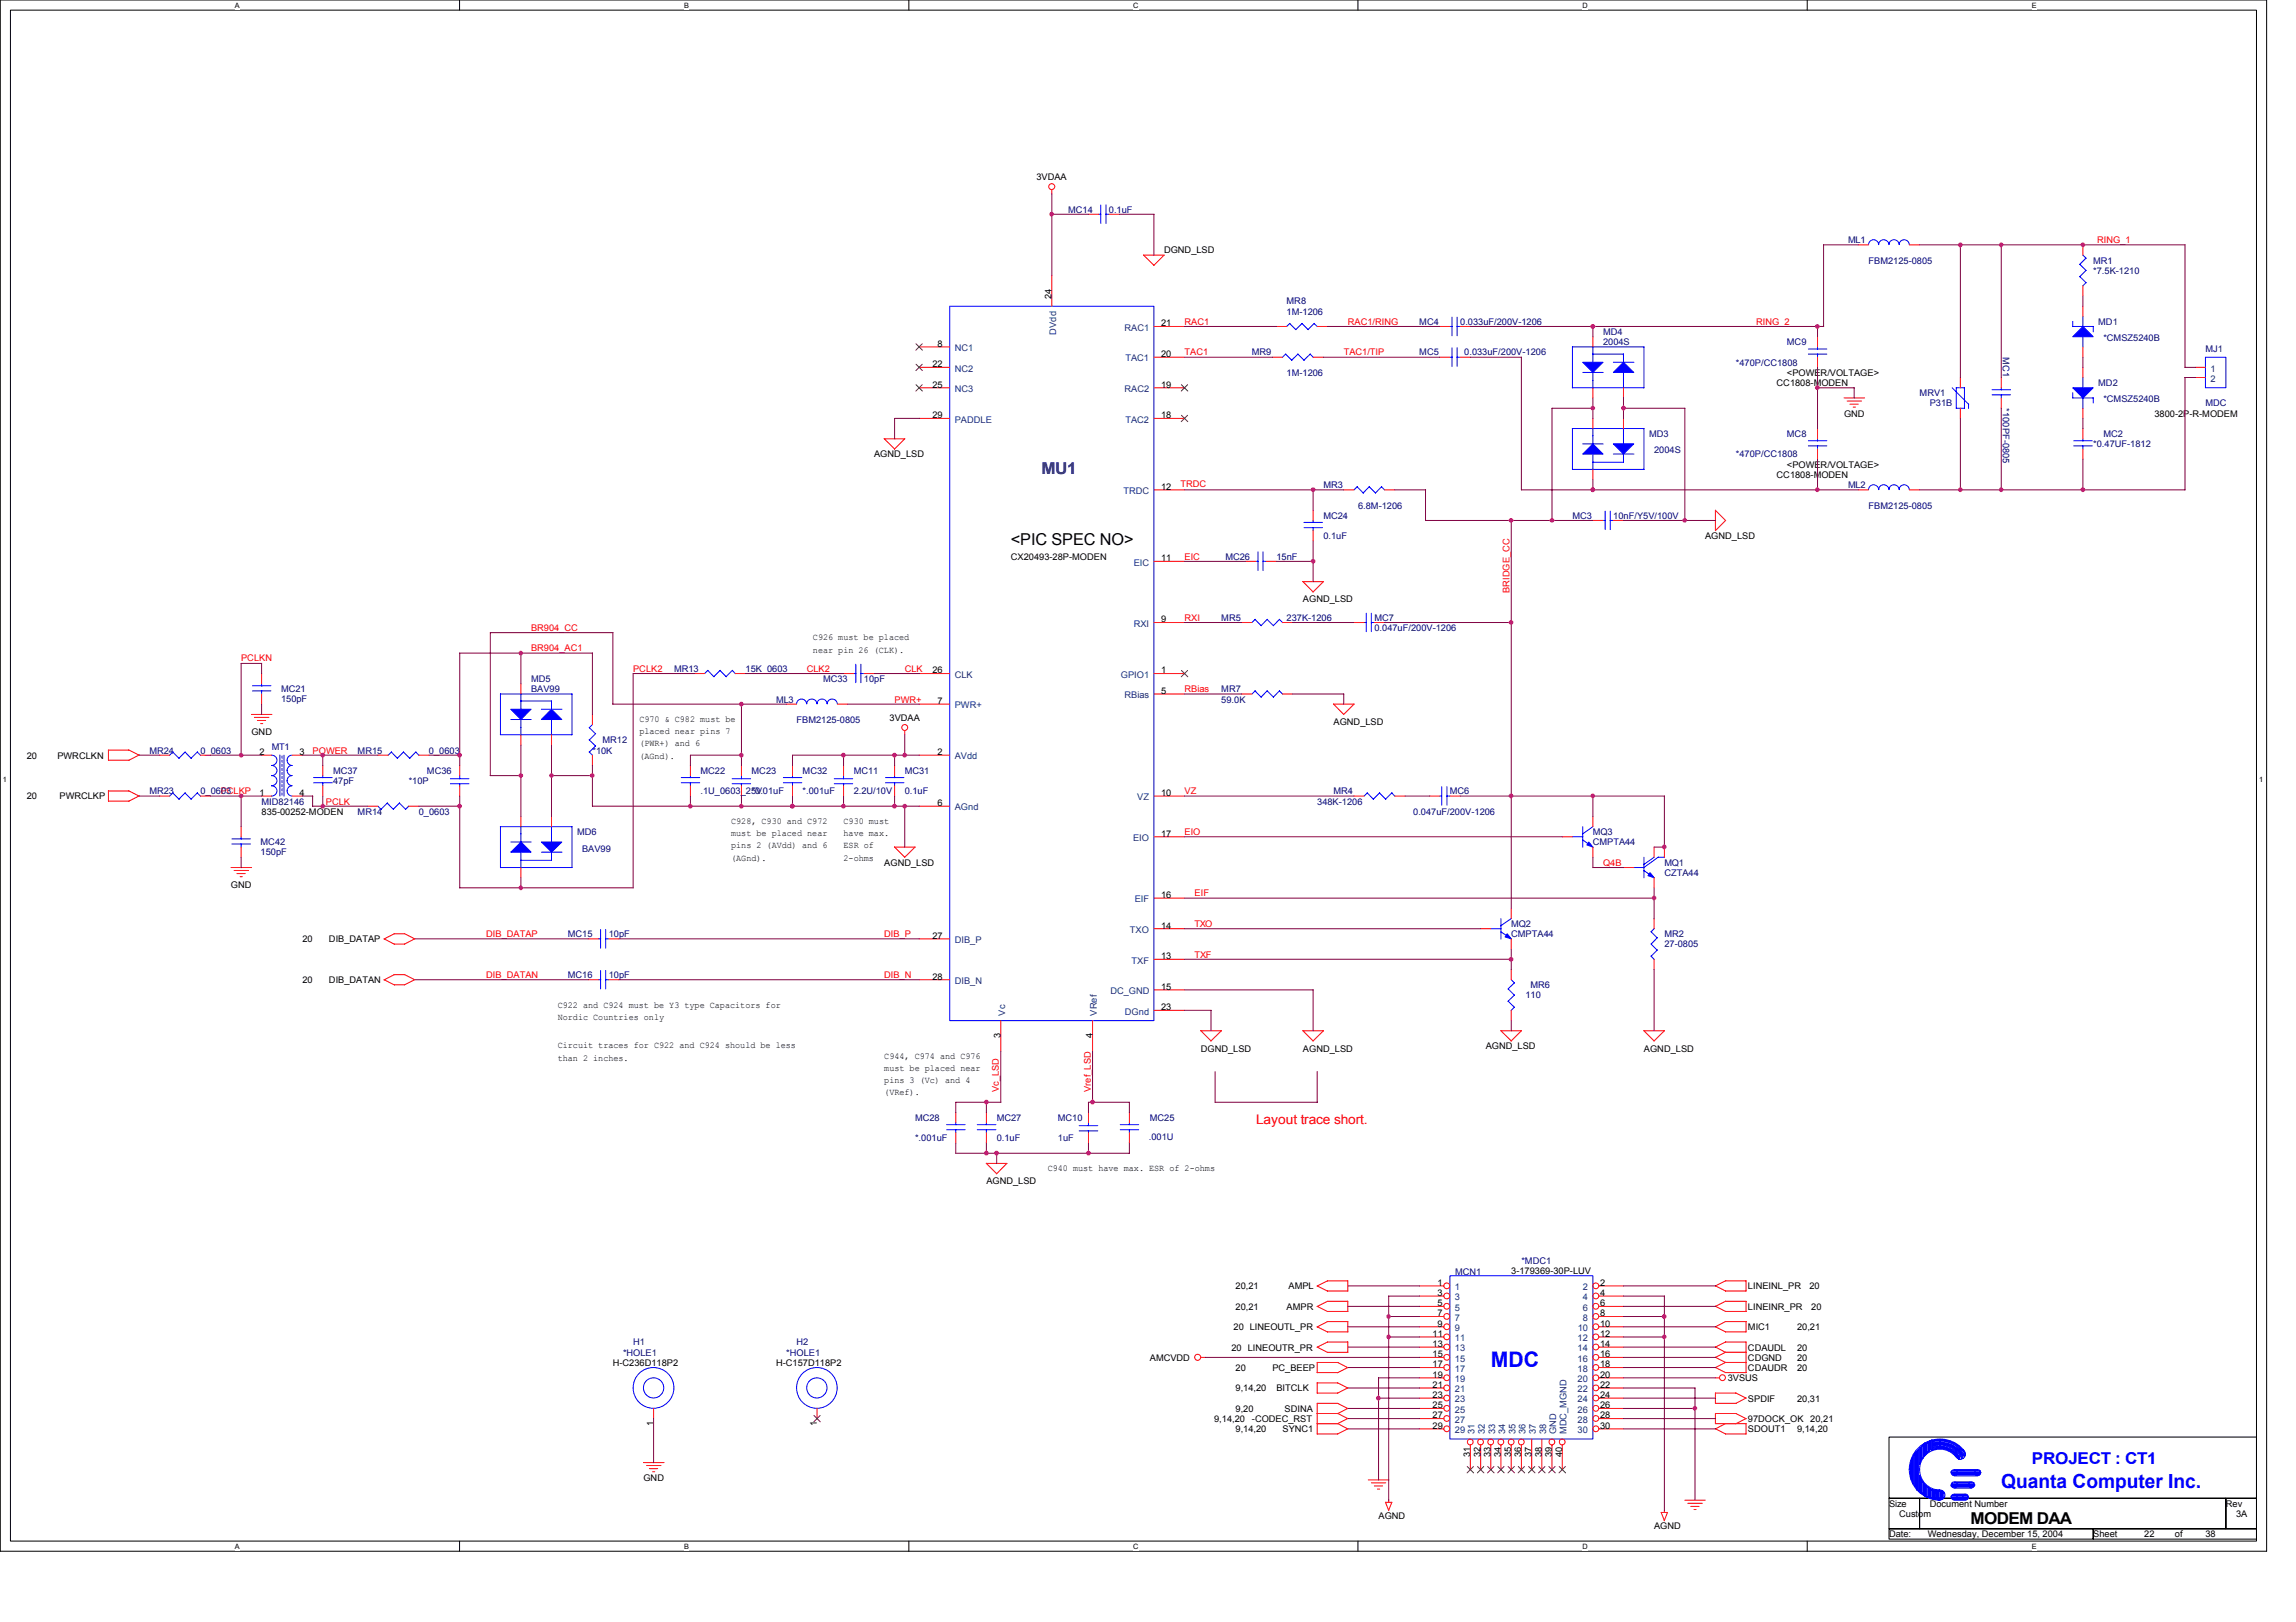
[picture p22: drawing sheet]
<svg xmlns="http://www.w3.org/2000/svg" width="297mm" height="210mm" viewBox="0 0 297 210" stroke-linecap="round" stroke-linejoin="round" font-family="sans-serif">
<defs><g id="words">
<text font-size="2.8" fill="#00f" x="192.9" y="176.9">MDC</text>
<text font-size="2.5" fill="#00f" x="258.9" y="192.5">Quanta Computer Inc.</text>
<text font-size="2.1" fill="#000080" x="134.7" y="61.4">MU1</text>
<g font-size="2.1">
<text x="130.8" y="70.6">&lt;PIC SPEC NO&gt;</text>
<text x="254.9" y="197.2">MODEM DAA</text>
</g>
<text font-size="2.1" fill="#00f" x="262.9" y="189.5">PROJECT : CT1</text>
<text font-size="1.7" fill="#f00" x="162.5" y="145.5">Layout trace short.</text>
<g font-size="1.2">
<text x="134.1" y="23.3">3VDAA</text>
<text x="150.6" y="32.8">DGND_LSD</text>
<text x="136.1" y="38.7" transform="rotate(-90 136.1 38.7)">24</text>
<text x="120.6" y="47.5">22</text>
<text x="121.3" y="44.9">8</text>
<text x="150.2" y="42.2">21</text>
<text x="150.2" y="46.2">20</text>
<text x="120.6" y="50.2">25</text>
<text x="150.2" y="50.2">19</text>
<text x="229.8" y="50">CC1808-MODEN</text>
<text x="231.2" y="48.6">&lt;POWER/VOLTAGE&gt;</text>
<text x="238.6" y="53.9">GND</text>
<text x="278.7" y="53.9">3800-2P-R-MODEM</text>
<text x="113.1" y="59.2">AGND_LSD</text>
<text x="120.6" y="54.1">29</text>
<text x="150.2" y="54.1">18</text>
<text x="150.2" y="63.4">12</text>
<text x="229.8" y="61.8">CC1808-MODEN</text>
<text x="231.2" y="60.5">&lt;POWER/VOLTAGE&gt;</text>
<text x="220.6" y="69.8">AGND_LSD</text>
<text x="130.8" y="72.4">CX20493-28P-MODEN</text>
<text x="150.2" y="72.6">11</text>
<text x="168.6" y="78">AGND_LSD</text>
<text x="105.2" y="82.8">C926 must be placed</text>
<text x="150.2" y="80.5">9</text>
<text x="105.2" y="84.5">near pin 26 (CLK).</text>
<text x="120.6" y="87.1">26</text>
<text x="150.2" y="89.8">5</text>
<text x="150.2" y="87.1">1</text>
<text x="32.5" y="95.1">GND</text>
<text x="82.7" y="93.4">C970 &amp; C982 must be</text>
<text x="82.7" y="95">placed near pins 7</text>
<text x="115.1" y="93.3">3VDAA</text>
<text x="121.3" y="91.1">7</text>
<text x="172.5" y="93.8">AGND_LSD</text>
<text x="3.5" y="98.2">20</text>
<text x="7.4" y="98.2">PWRCLKN</text>
<text x="33.6" y="97.7">2</text>
<text x="38.7" y="97.7">3</text>
<text x="82.7" y="96.6">(PWR+) and 6</text>
<text x="82.7" y="98.2">(AGnd).</text>
<text x="121.3" y="97.7">2</text>
<text x="3.5" y="103.5">20</text>
<text x="7.7" y="103.5">PWRCLKP</text>
<text x="33.6" y="103">1</text>
<text x="33.8" y="105.4">835-00252-MODEN</text>
<text x="38.7" y="103">4</text>
<text x="94.6" y="106.6">C928, C930 and C972</text>
<text x="109.1" y="106.6">C930 must</text>
<text x="121.3" y="104.3">6</text>
<text x="150.2" y="103">10</text>
<text x="94.6" y="108.2">must be placed near</text>
<text x="94.6" y="109.8">pins 2 (AVdd) and 6</text>
<text x="94.6" y="111.4">(AGnd).</text>
<text x="109.1" y="108.2">have max.</text>
<text x="109.1" y="109.8">ESR of</text>
<text x="109.1" y="111.4">2-ohms</text>
<text x="114.4" y="112">AGND_LSD</text>
<text x="150.2" y="108.3">17</text>
<text x="29.9" y="114.9">GND</text>
<text x="150.2" y="116.2">16</text>
<text x="39.1" y="121.9">20</text>
<text x="42.6" y="121.9">DIB_DATAP</text>
<text x="120.6" y="121.5">27</text>
<text x="150.2" y="124.1">13</text>
<text x="150.2" y="120.2">14</text>
<text x="39.1" y="127.2">20</text>
<text x="42.6" y="127.2">DIB_DATAN</text>
<text x="72.2" y="130.4">C922 and C924 must be Y3 type Capacitors for</text>
<text x="120.6" y="126.8">28</text>
<text x="150.2" y="130.7">23</text>
<text x="150.2" y="128.1">15</text>
<text x="72.2" y="135.7">Circuit traces for C922 and C924 should be less</text>
<text x="72.2" y="137.3">than 2 inches.</text>
<text x="72.2" y="132">Nordic Countries only</text>
<text x="114.4" y="137">C944, C974 and C976</text>
<text x="129.5" y="134.4" transform="rotate(-90 129.5 134.4)">3</text>
<text x="141.3" y="134.4" transform="rotate(-90 141.3 134.4)">4</text>
<text x="155.4" y="136.1">DGND_LSD</text>
<text x="168.6" y="136.1">AGND_LSD</text>
<text x="192.2" y="135.8">AGND_LSD</text>
<text x="212.7" y="136.1">AGND_LSD</text>
<text x="114.4" y="138.6">must be placed near</text>
<text x="114.4" y="140.2">pins 3 (Vc) and 4</text>
<text x="114.4" y="141.8">(VRef).</text>
<text x="127.6" y="153.2">AGND_LSD</text>
<text x="135.5" y="151.5">C940 must have max. ESR of 2-ohms</text>
<text x="159.8" y="166.9">20,21</text>
<text x="166.7" y="166.9">AMPL</text>
<text x="186" y="166.4">1</text>
<text x="186" y="167.7">3</text>
<text x="195.5" y="164.9">3-179369-30P-LUV</text>
<text x="207" y="166.4">2</text>
<text x="207" y="167.7">4</text>
<text x="226.1" y="166.9">LINEINL_PR</text>
<text x="234.1" y="166.9">20</text>
<text x="159.6" y="172.1">20 LINEOUTL_PR</text>
<text x="159.8" y="169.5">20,21</text>
<text x="166.5" y="169.5">AMPR</text>
<text x="185.3" y="173">11</text>
<text x="186" y="169">5</text>
<text x="186" y="170.3">7</text>
<text x="186" y="171.7">9</text>
<text x="207" y="169">6</text>
<text x="207" y="170.3">8</text>
<text x="207" y="171.7">10</text>
<text x="207" y="173">12</text>
<text x="226.1" y="172.1">MIC1</text>
<text x="226.1" y="169.5">LINEINR_PR</text>
<text x="232.5" y="172.1">20,21</text>
<text x="234.3" y="169.5">20</text>
<text x="79.3" y="176.8">H-C236D118P2</text>
<text x="100.4" y="176.8">H-C157D118P2</text>
<text x="148.8" y="176.1">AMCVDD</text>
<text x="159.3" y="174.8">20 LINEOUTR_PR</text>
<text x="159.8" y="177.4">20</text>
<text x="164.6" y="177.4">PC_BEEP</text>
<text x="185.3" y="174.3">13</text>
<text x="185.3" y="175.6">15</text>
<text x="185.3" y="177">17</text>
<text x="185.3" y="178.3">19</text>
<text x="185.3" y="179.6">21</text>
<text x="207" y="174.3">14</text>
<text x="207" y="175.6">16</text>
<text x="207" y="177">18</text>
<text x="207" y="178.3">20</text>
<text x="207" y="179.6">22</text>
<text x="223.5" y="178.7">3VSUS</text>
<text x="226.1" y="174.8">CDAUDL</text>
<text x="226.1" y="176.1">CDGND</text>
<text x="226.1" y="177.4">CDAUDR</text>
<text x="232.5" y="174.8">20</text>
<text x="232.5" y="177.4">20</text>
<text x="232.5" y="176.1">20</text>
<text x="84.5" y="184.6" transform="rotate(-90 84.5 184.6)">1</text>
<text x="105.7" y="184.6" transform="rotate(-90 105.7 184.6)">1</text>
<text x="157.1" y="184">9,14,20</text>
<text x="159.8" y="185.3">9,14,20</text>
<text x="159.8" y="180.1">9,14,20</text>
<text x="159.8" y="182.7">9,20</text>
<text x="162" y="184">-CODEC_RST</text>
<text x="165.1" y="180.1">BITCLK</text>
<text x="165.9" y="185.3">SYNC1</text>
<text x="166.2" y="182.7">SDINA</text>
<text x="185.3" y="180.9">23</text>
<text x="185.3" y="182.2">25</text>
<text x="185.3" y="183.6">27</text>
<text x="185.3" y="184.9">29</text>
<text x="207" y="180.9">24</text>
<text x="207" y="182.2">26</text>
<text x="207" y="183.6">28</text>
<text x="207" y="184.9">30</text>
<text x="226.1" y="185.3">SDOUT1</text>
<text x="226.1" y="181.4">SPDIF</text>
<text x="226.1" y="184">97DOCK_OK</text>
<text x="232.5" y="185.3">9,14,20</text>
<text x="232.5" y="181.4">20,31</text>
<text x="234.2" y="184">20,21</text>
<text x="83.2" y="191.7">GND</text>
<text x="190.2" y="188.5" transform="rotate(-90 190.2 188.5)">31</text>
<text x="191.5" y="188.5" transform="rotate(-90 191.5 188.5)">32</text>
<text x="192.8" y="188.5" transform="rotate(-90 192.8 188.5)">33</text>
<text x="194.2" y="188.5" transform="rotate(-90 194.2 188.5)">34</text>
<text x="195.5" y="188.5" transform="rotate(-90 195.5 188.5)">35</text>
<text x="196.8" y="188.5" transform="rotate(-90 196.8 188.5)">36</text>
<text x="198.1" y="188.5" transform="rotate(-90 198.1 188.5)">37</text>
<text x="199.5" y="188.5" transform="rotate(-90 199.5 188.5)">38</text>
<text x="200.8" y="188.5" transform="rotate(-90 200.8 188.5)">39</text>
<text x="202.1" y="188.5" transform="rotate(-90 202.1 188.5)">40</text>
<text x="178.3" y="196.6">AGND</text>
<text x="214" y="197.9">AGND</text>
<text x="244.4" y="195">Size</text>
<text x="245.7" y="196.3">Custom</text>
<text x="249.7" y="195">Document Number</text>
<text x="288" y="195">Rev</text>
<text x="289.3" y="196.3">3A</text>
<text x="244.4" y="198.9">Date:</text>
<text x="249.4" y="198.9">Wednesday, December 15, 2004</text>
<text x="270.8" y="198.9">Sheet</text>
<text x="277.4" y="198.9">22</text>
<text x="281.4" y="198.9">of</text>
<text x="285.3" y="198.9">38</text>
</g>
<g font-size="1.2" fill="#000080">
<text x="138.2" y="27.5">MC14</text>
<text x="143.5" y="27.5">0.1uF</text>
<text x="239.1" y="31.5">ML1</text>
<text x="241.7" y="34.1">FBM2125-0805</text>
<text x="270.8" y="34.1">MR1</text>
<text x="270.8" y="35.4">*7.5K-1210</text>
<text x="166.5" y="39.4">MR8</text>
<text x="166.5" y="40.7">1M-1206</text>
<text x="162" y="46">MR9</text>
<text x="183.6" y="42">MC4</text>
<text x="183.6" y="46">MC5</text>
<text x="188.9" y="42">0.033uF/200V-1206</text>
<text x="189.4" y="46">0.033uF/200V-1206</text>
<text x="207.4" y="43.3">MD4</text>
<text x="207.4" y="44.7">2004S</text>
<text x="224.6" y="47.3">*470P/CC1808</text>
<text x="231.2" y="44.7">MC9</text>
<text x="259.1" y="46.2" transform="rotate(90 259.1 46.2)">MC1</text>
<text x="271.5" y="42">MD1</text>
<text x="272.1" y="44.2">*CMSZ5240B</text>
<text x="285.3" y="45.6">MJ1</text>
<text x="166.5" y="48.6">1M-1206</text>
<text x="248.3" y="51.3">MRV1</text>
<text x="249.7" y="52.6">P31B</text>
<text x="259.1" y="52.8" transform="rotate(90 259.1 52.8)">*100PF-0805</text>
<text x="271.5" y="50">MD2</text>
<text x="272.1" y="52.1">*CMSZ5240B</text>
<text x="285.3" y="52.6">MDC</text>
<text x="213.3" y="56.6">MD3</text>
<text x="214" y="58.7">2004S</text>
<text x="224.6" y="59.2">*470P/CC1808</text>
<text x="231.2" y="56.6">MC8</text>
<text x="270.8" y="57.9">*0.47UF-1812</text>
<text x="272.1" y="56.6">MC2</text>
<text x="171.2" y="63.2">MR3</text>
<text x="175.7" y="65.8">6.8M-1206</text>
<text x="239.1" y="63.2">ML2</text>
<text x="241.7" y="65.8">FBM2125-0805</text>
<text x="171.2" y="67.1">MC24</text>
<text x="171.2" y="69.8">0.1uF</text>
<text x="203.4" y="67.1">MC3</text>
<text x="208.7" y="67.1">10nF/Y5V/100V</text>
<text x="158.5" y="72.4">MC26</text>
<text x="165.1" y="72.4">15nF</text>
<text x="158" y="80.3">MR5</text>
<text x="166.5" y="80.3">237K-1206</text>
<text x="177.8" y="80.3">MC7</text>
<text x="177.8" y="81.7">0.047uF/200V-1206</text>
<text x="36.4" y="89.6">MC21</text>
<text x="68.7" y="88.3">MD5</text>
<text x="68.7" y="89.6">BAV99</text>
<text x="87.2" y="87">MR13</text>
<text x="96.5" y="87">15K_0603</text>
<text x="106.5" y="88.3">MC33</text>
<text x="111.8" y="88.3">10pF</text>
<text x="158" y="89.6">MR7</text>
<text x="36.4" y="90.8">150pF</text>
<text x="100.4" y="90.9">ML3</text>
<text x="103.1" y="93.6">FBM2125-0805</text>
<text x="158" y="90.9">59.0K</text>
<text x="19.3" y="97.5">MR24</text>
<text x="25.9" y="97.5">0_0603</text>
<text x="35.2" y="97.1">MT1</text>
<text x="43.1" y="100.2">MC37</text>
<text x="43.1" y="101.5">47pF</text>
<text x="46.3" y="97.5">MR15</text>
<text x="52.9" y="101.5">*10P</text>
<text x="55.2" y="100.2">MC36</text>
<text x="55.5" y="97.5">0_0603</text>
<text x="76.6" y="97.5">*10K</text>
<text x="78" y="96.2">MR12</text>
<text x="90.6" y="100.2">MC22</text>
<text x="97.2" y="100.2">MC23</text>
<text x="103.8" y="100.2">MC32</text>
<text x="110.4" y="100.2">MC11</text>
<text x="117" y="100.2">MC31</text>
<text x="19.3" y="102.8">MR23</text>
<text x="25.9" y="102.8">0_0603</text>
<text x="33.8" y="104.1">MID82146</text>
<text x="46.3" y="105.4">MR14</text>
<text x="54.2" y="105.4">0_0603</text>
<text x="90.6" y="102.8">.1U_0603_25V</text>
<text x="97.2" y="102.8">*0.01uF</text>
<text x="103.8" y="102.8">*.001uF</text>
<text x="110.4" y="102.8">2.2U/10V</text>
<text x="117" y="102.8">0.1uF</text>
<text x="170.4" y="104.1">348K-1206</text>
<text x="172.5" y="102.8">MR4</text>
<text x="182.8" y="105.4">0.047uF/200V-1206</text>
<text x="187.6" y="102.8">MC6</text>
<text x="33.7" y="109.4">MC42</text>
<text x="33.7" y="110.6">150pF</text>
<text x="74.7" y="108.1">MD6</text>
<text x="75.3" y="110.2">BAV99</text>
<text x="206.1" y="108.1">MQ3</text>
<text x="206.1" y="109.4">CMPTA44</text>
<text x="215.3" y="112">MQ1</text>
<text x="215.3" y="113.4">CZTA44</text>
<text x="195.5" y="120">MQ2</text>
<text x="73.5" y="121.3">MC15</text>
<text x="78.8" y="121.3">10pF</text>
<text x="195.5" y="121.3">CMPTA44</text>
<text x="215.3" y="121.3">MR2</text>
<text x="215.3" y="122.6">27-0805</text>
<text x="73.5" y="126.6">MC16</text>
<text x="78.8" y="126.6">10pF</text>
<text x="197.4" y="129.2">110</text>
<text x="198" y="127.9">MR6</text>
<text x="118.4" y="145.1">MC28</text>
<text x="118.4" y="147.7">*.001uF</text>
<text x="128.9" y="145.1">MC27</text>
<text x="128.9" y="147.7">0.1uF</text>
<text x="136.9" y="145.1">MC10</text>
<text x="136.9" y="147.7">1uF</text>
<text x="148.6" y="147.6">.001U</text>
<text x="148.8" y="145.1">MC25</text>
<text x="188.3" y="165">MCN1</text>
<text x="196.8" y="163.6">*MDC1</text>
<text x="80.6" y="175.4">*HOLE1</text>
<text x="81.9" y="174.1">H1</text>
<text x="101.7" y="175.4">*HOLE1</text>
<text x="103.1" y="174.1">H2</text>
</g>
<g font-size="1.2" fill="#f00">
<text x="271.3" y="31.5">RING_1</text>
<text x="153.2" y="42">RAC1</text>
<text x="153.2" y="46">TAC1</text>
<text x="173.8" y="46">TAC1/TIP</text>
<text x="174.4" y="42">RAC1/RING</text>
<text x="227.2" y="42">RING_2</text>
<text x="152.7" y="63">TRDC</text>
<text x="153.2" y="72.4">EIC</text>
<text x="195.3" y="76.7" transform="rotate(-90 195.3 76.7)">BRIDGE_CC</text>
<text x="68.7" y="81.7">BR904_CC</text>
<text x="153.2" y="80.3">RXI</text>
<text x="31.2" y="85.5">PCLKN</text>
<text x="68.7" y="84.3">BR904_AC1</text>
<text x="81.9" y="87">PCLK2</text>
<text x="104.4" y="87">CLK2</text>
<text x="117" y="87">CLK</text>
<text x="153.2" y="89.6">RBias</text>
<text x="115.7" y="90.9">PWR+</text>
<text x="40.4" y="97.5">POWER</text>
<text x="28.6" y="102.8">PCLKP</text>
<text x="42.2" y="104.1">PCLK</text>
<text x="153.2" y="102.8">VZ</text>
<text x="153.2" y="108.1">EIO</text>
<text x="207.4" y="112">Q4B</text>
<text x="154.6" y="116">EIF</text>
<text x="154.6" y="120">TXO</text>
<text x="62.9" y="121.3">DIB_DATAP</text>
<text x="114.4" y="121.3">DIB_P</text>
<text x="154.6" y="123.9">TXF</text>
<text x="62.9" y="126.6">DIB_DATAN</text>
<text x="114.4" y="126.6">DIB_N</text>
<text x="129.2" y="141.3" transform="rotate(-90 129.2 141.3)">Vc_LSD</text>
<text x="141.1" y="141.3" transform="rotate(-90 141.1 141.3)">Vref_LSD</text>
</g>
<g font-size="1.2" fill="#004080">
<text x="123.5" y="45.4">NC1</text>
<text x="136.6" y="43.3" transform="rotate(-90 136.6 43.3)">DVdd</text>
<text x="145.5" y="42.8">RAC1</text>
<text x="145.6" y="46.8">TAC1</text>
<text x="123.5" y="50.7">NC3</text>
<text x="123.5" y="48.1">NC2</text>
<text x="145.5" y="50.7">RAC2</text>
<text x="286" y="48.1">1</text>
<text x="286" y="49.4">2</text>
<text x="123.5" y="54.7">PADDLE</text>
<text x="145.6" y="54.7">TAC2</text>
<text x="145.3" y="63.9">TRDC</text>
<text x="146.7" y="73.2">EIC</text>
<text x="146.7" y="81.1">RXI</text>
<text x="123.5" y="87.7">CLK</text>
<text x="145" y="87.7">GPIO1</text>
<text x="123.5" y="91.7">PWR+</text>
<text x="145.5" y="90.4">RBias</text>
<text x="123.5" y="98.3">AVdd</text>
<text x="123.5" y="104.9">AGnd</text>
<text x="147.1" y="103.6">VZ</text>
<text x="146.6" y="108.8">EIO</text>
<text x="146.8" y="116.8">EIF</text>
<text x="123.5" y="122">DIB_P</text>
<text x="146.2" y="120.7">TXO</text>
<text x="146.4" y="124.7">TXF</text>
<text x="123.5" y="127.3">DIB_N</text>
<text x="130" y="131.4" transform="rotate(-90 130 131.4)">Vc</text>
<text x="141.9" y="131.4" transform="rotate(-90 141.9 131.4)">VRef</text>
<text x="143.7" y="128.7">DC_GND</text>
<text x="145.5" y="131.3">DGnd</text>
<text x="188.2" y="167">1</text>
<text x="204.8" y="167">2</text>
<text x="188.2" y="168.3">3</text>
<text x="188.2" y="169.6">5</text>
<text x="188.2" y="170.9">7</text>
<text x="188.2" y="172.3">9</text>
<text x="188.2" y="173.6">11</text>
<text x="204.1" y="173.6">12</text>
<text x="204.1" y="172.3">10</text>
<text x="204.8" y="168.3">4</text>
<text x="204.8" y="169.6">6</text>
<text x="204.8" y="170.9">8</text>
<text x="188.2" y="174.9">13</text>
<text x="188.2" y="176.2">15</text>
<text x="188.2" y="177.5">17</text>
<text x="188.2" y="178.9">19</text>
<text x="204.1" y="174.9">14</text>
<text x="204.1" y="176.2">16</text>
<text x="204.1" y="177.5">18</text>
<text x="204.1" y="178.9">20</text>
<text x="188.2" y="180.2">21</text>
<text x="188.2" y="181.5">23</text>
<text x="188.2" y="182.8">25</text>
<text x="188.2" y="184.1">27</text>
<text x="188.2" y="185.5">29</text>
<text x="190.8" y="185.6" transform="rotate(-90 190.8 185.6)">31</text>
<text x="192.1" y="185.6" transform="rotate(-90 192.1 185.6)">32</text>
<text x="193.4" y="185.6" transform="rotate(-90 193.4 185.6)">33</text>
<text x="194.7" y="185.6" transform="rotate(-90 194.7 185.6)">34</text>
<text x="196.1" y="185.6" transform="rotate(-90 196.1 185.6)">35</text>
<text x="197.4" y="185.6" transform="rotate(-90 197.4 185.6)">36</text>
<text x="198.7" y="185.6" transform="rotate(-90 198.7 185.6)">37</text>
<text x="200" y="185.6" transform="rotate(-90 200 185.6)">38</text>
<text x="201.3" y="185.6" transform="rotate(-90 201.3 185.6)">GND</text>
<text x="202.7" y="185.6" transform="rotate(-90 202.7 185.6)">MDC_MGND</text>
<text x="204.1" y="180.2">22</text>
<text x="204.1" y="181.5">24</text>
<text x="204.1" y="182.8">26</text>
<text x="204.1" y="184.1">28</text>
<text x="204.1" y="185.5">30</text>
</g>
<g font-size=".9">
<text x="30.4" y="1">A</text>
<text x="88.5" y="1">B</text>
<text x="146.6" y="1">C</text>
<text x="204.7" y="1">D</text>
<text x="262.8" y="1">E</text>
<text x=".4" y="101.2">1</text>
<text x="292.3" y="101.2">1</text>
<text x="30.4" y="200.4">A</text>
<text x="88.5" y="200.4">B</text>
<text x="146.6" y="200.4">C</text>
<text x="204.7" y="200.4">D</text>
<text x="262.8" y="200.4">E</text>
</g>
</g></defs>
<path d="M0 0h293.2v200.7h-293.2zM1.4 1.3h290.5v198.1h-290.5z" fill="none" stroke="#000" stroke-width=".13"/>
<g fill="#fff">
<path d="M30.4 .1h.6v1.1h-.6z"/>
<path d="M30.4 199.6h.6v1h-.6z"/>
</g>
<path d="M59.5 0v1.3M59.5 199.4v1.3" fill="none" stroke="#000" stroke-width=".13"/>
<g fill="#fff">
<path d="M88.5 .1h.6v1.1h-.6z"/>
<path d="M88.5 199.6h.6v1h-.6z"/>
</g>
<path d="M117.6 0v1.3M117.6 199.4v1.3" fill="none" stroke="#000" stroke-width=".13"/>
<g fill="#fff">
<path d="M146.6 .1h.7v1.1h-.7z"/>
<path d="M146.6 199.6h.7v1h-.7z"/>
</g>
<path d="M175.7 0v1.3M175.7 199.4v1.3" fill="none" stroke="#000" stroke-width=".13"/>
<g fill="#fff">
<path d="M204.7 .1h.7v1.1h-.7z"/>
<path d="M204.7 199.6h.7v1h-.7z"/>
</g>
<path d="M233.8 0v1.3M233.8 199.4v1.3" fill="none" stroke="#000" stroke-width=".13"/>
<g fill="#fff">
<path d="M262.8 .1h.7v1.1h-.7z"/>
<path d="M262.8 199.6h.7v1h-.7z"/>
<path d="M.4 100.4h.5v1h-.5z"/>
<path d="M292.3 100.4h.5v1h-.5z"/>
</g>
<path d="M244.4 186h47.5v7.9h-47.5zM244.4 197.8h26.4v1.4h-26.4zM244.4 193.9h3.9v3.9h-3.9zM248.3 193.9h39.7v3.9h-39.7zM270.8 197.8h21.1v1.4h-21.1zM288 193.9h3.9v3.9h-3.9z" fill="none" stroke="#000" stroke-width=".13"/>
<g fill="none" stroke="#f00" stroke-width=".13">
<path d="M136.1 24.6v.5M136.1 35.6v4M140.8 27.7h1.4M143.5 27.7h1.3M147.9 33l1.4 1.3M148 33h2.6M150.6 33l-1.3 1.4M240.4 31.7h1.3M247 31.7h1.3M269.5 31.7v1.3M269.5 37v1.3M269.5 39.6v1.3"/>
<path d="M114.4 56.8l1.3 1.3M114.4 56.8h2.7M117 56.8l-1.3 1.3M118.9 50.2h4M118.9 54.1h4M118.9 47.5h4M118.9 44.9h4M149.3 42.2h3.9M149.3 46.2h3.9M149.3 50.2h3.9M149.3 54.1h3.9M164.6 46.2h1.3"/>
<path d="M165.1 42.2h1.4M169.9 46.2h1.3M170.4 42.2h1.3M186.3 42.2h1.3M186.3 46.2h1.3M188.9 42.2h1.3M188.9 46.2h1.3M206.1 43.6v1.3M206.1 50.2v1.3M206.1 54.1v1.4M210 50.2v1.3M210 54.1v1.4"/>
<path d="M235.1 43.6v1.3M235.1 46.2v1.3M235.1 55.5v1.3M235.1 58.1v1.3M238.6 51.5h2.6M239 51.9h1.8M239.3 52.3h1.1M239.8 52.7h.2M253.6 48.9v1.3M253.6 52.8v1.3M258.9 48.9v1.3M258.9 51.5v1.3"/>
<path d="M269.5 44.9v1.3M269.5 47.5v1.4M269.5 52.8v1.3M269.5 55.5v1.3M269.5 58.1v1.3M284 47.5h1.3M284 48.9h1.3M149.3 72.6h3.9M149.3 63.4h3.9M161.2 72.6h1.3M163.8 72.6h1.3M168.5 75.2l1.4 1.4"/>
<path d="M168.6 75.3h2.6l-1.3 1.3M169.9 66v1.4M169.9 68.7v1.3M173.8 63.4h1.4M179.1 63.4h1.3M206.1 60.7v1.4M206.1 67.4h1.3M208.7 67.4h1.3M221.9 66v2.7M221.9 66l1.4 1.4M223.2 67.4l-1.3 1.3M240.4 63.4h1.3"/>
<path d="M247 63.4h1.3M14 97.1h2.7M14 97.1v1.3h2.7l1.3-.7M16.7 97l1.3 .7M20.6 97.7h1.3M25.9 97.7h1.3M32.5 92.5h2.7M32.9 92.8h1.9M33.3 93.2h1.1M33.7 93.6h.3M33.8 97.7h1.4M33.8 87.2v1.3"/>
<path d="M33.8 89.8v1.3M37.8 97.7h1.3M41.8 99.1v1.3M48.9 97.7h1.3M54.2 97.7h1.3M59.5 99.1v1.3M67.4 88.5v1.3M67.4 95.1v1.3M71.3 95.1v1.3M76.6 92.5v1.3M76.6 97.7v1.4M89.3 99.1v1.3"/>
<path d="M89.8 87.2h1.4M95.1 87.2h1.4M95.9 99.1v1.3M101.7 91.1h1.4M102.5 99.1v1.3M108.3 91.1h1.4M109.1 87.2h1.3M109.1 99.1v1.3M111.8 87.2h1.3M115.7 99.1v1.3M117 94.6v.5M118.9 91.1h4"/>
<path d="M118.9 97.7h4M118.9 87.2h4M149.3 87.2h3.9M149.3 89.8h3.9M149.3 80.6h3.9M160.6 89.8h1.4M160.6 80.6h1.4M165.9 89.8h1.3M165.9 80.6h1.3M175.2 91.1l-1.4 1.4M175.2 80.6h1.3M175.2 91.1h-2.7l1.3 1.4"/>
<path d="M177.8 80.6h1.3M14 102.4h2.7M14 102.4v1.3M16.7 102.3l1.3 .7M18 103l-1.3 .7h-2.7M20.6 103h1.3M25.9 103h1.3M29.9 112.3h2.7M30.3 112.6h1.8M30.6 113.1h1.1M31.1 113.5h.2M31.2 107v1.3"/>
<path d="M31.2 109.6v1.3M33.8 103h1.4M37.8 103h1.3M41.8 101.7v1.3M47.6 104.3h1.3M52.9 104.3h1.3M59.5 101.7v1.3M67.4 105.7v1.3M67.4 112.3v1.3M71.3 105.7v1.3M89.3 101.7v1.3M95.9 101.7v1.3"/>
<path d="M102.5 101.7v1.3M109.1 101.7v1.3M115.7 101.7v1.3M118.4 109.6l-1.4 1.4M118.4 109.6h-2.7l1.3 1.3M118.9 104.3h4M149.3 103h3.9M149.3 108.3h3.9M149.3 116.2h3.9M175.2 103h1.3M180.4 103h1.4M185 103h1.3"/>
<path d="M187.6 103h1.3M195.5 117.5v1.4M202.1 108.3h1.3M206.1 105.7v1.3M206.1 109.6v1.3M210 112.3h1.4M214 109.6v1.3M214 113.6v1.3M214 118.9v1.3M215.3 109.6v1.3M49.7 121.5l1.3 .7M49.7 126.8l1.3 .7"/>
<path d="M51 120.8h1.3l1.4 .7M51 126.1h1.3M51 122.2h1.4M51 120.8l-1.3 .7M51 127.4h1.4M51 126.1l-1.3 .7M52.3 126.1l1.4 .7M53.7 121.5l-1.4 .7M53.7 126.8l-1.4 .6M76.1 126.8h1.3M76.1 121.5h1.3M78.8 126.8h1.3"/>
<path d="M78.8 121.5h1.3M118.9 126.8h4M118.9 121.5h4M129.5 132.1v3.9M141.3 132.1v3.9M149.3 120.2h3.9M149.3 124.1h3.9M149.3 130.7h3.9M149.3 128.1h3.9M155.3 133.4l1.4 1.3M155.4 133.4h2.6M158 133.4l-1.3 1.3"/>
<path d="M168.5 133.4l1.4 1.3M168.6 133.4h2.6l-1.3 1.3M191.6 120.2h1.3M194.2 133.4l1.3 1.3M194.2 133.4h2.6l-1.3 1.3M195.5 121.5v1.3M195.5 125.5v1.3M195.5 130.7v1.4M212.7 133.4l1.3 1.3M212.7 133.4h2.6l-1.3 1.3M214 124.1v1.4M123.7 144v1.3"/>
<path d="M123.7 146.6v1.3M127.6 150.5l1.3 1.4M127.6 150.6h2.7M127.6 144v1.3M127.6 146.6v1.3M130.3 150.6l-1.4 1.3M140.8 144v1.3M140.8 146.6v1.3M146.1 144v1.3M146.1 146.6v1.3M155.4 175.7h.5M170.4 179h2.7"/>
<path d="M170.4 177.6h2.7M170.4 176.3v1.3M170.4 179v1.3M170.4 176.3h2.7l1.3 .7M170.4 166.4l1.4 .7M170.4 169.1l1.4 .6M170.4 171.7l1.4 .7M170.4 174.3l1.4 .7M171.7 173.7h2.7M171.7 165.8h2.7M171.7 168.4h2.7M171.7 171h2.7"/>
<path d="M171.7 175h2.7M171.7 165.8l-1.3 .6M171.7 167.1h2.7M171.7 168.4l-1.3 .7M171.7 169.7h2.7M171.7 172.4h2.7M171.7 171l-1.3 .7M171.7 173.7l-1.3 .6M173 178.9l1.4 .7M174.4 177l-1.4 .7M174.4 165.7v1.4M174.4 168.4v1.3"/>
<path d="M174.4 171v1.4M174.4 173.7v1.3M174.4 179.6l-1.3 .7h-2.7M183.6 175.7h3.2M183.6 178.3h3.2M183.6 166.4h3.2M183.6 167.7h3.2M183.6 169.1h3.2M183.6 170.4h3.2M183.6 171.7h3.2M183.6 173h3.2M183.6 174.3h3.2"/>
<path d="M183.6 177h3.2M183.6 179.6h3.2M206.9 175.7h3.1M206.9 178.3h3.1M206.9 166.4h3.1M206.9 167.7h3.1M206.9 169.1h3.1M206.9 170.4h3.1M206.9 171.7h3.1M206.9 173h3.1M206.9 174.3h3.1M206.9 177h3.1"/>
<path d="M206.9 179.6h3.1M221.9 178.3h.6M221.9 174.3l1.3 .7h2.7M221.9 175.6l1.3 .7h2.7M221.9 177l1.3 .6h2.7M221.9 169l1.3 .7h2.7M221.9 171.7l1.3 .7h2.7M223.2 173.7h2.7M223.2 165.8h2.7M223.2 168.4h2.7M223.2 171h2.7M223.3 173.7l-1.4 .6"/>
<path d="M223.3 175l-1.4 .7M223.3 176.3l-1.4 .7M223.3 171l-1.4 .7M223.3 165.7l-1.4 .7M223.3 168.4l-1.4 .7M225.9 165.8v1.3h-2.7l-1.3-.7M225.9 168.4v1.3M225.9 171v1.4M225.9 173.7v4M83.2 189.3h2.7M83.6 189.7h1.9M84 190.1h1.1"/>
<path d="M84.4 190.5h.3M84.6 182.3v1.3M105.7 182.3v1.3M170.4 182.9h2.7M170.4 181.6v4M170.4 181.6h2.7l1.3 .7M173 184.2l1.4 .7M173 182.9l1.4 .7M174.4 182.3l-1.4 .6M174.4 184.9l-1.3 .7h-2.7M174.4 183.6l-1.3 .6h-2.7M177 191.5h2.7"/>
<path d="M177.4 191.9h1.9M177.8 192.3h1.1M178.2 192.7h.3M179.2 194.4l.5 1.1M179.3 194.4h.8M179.7 194.1v.3M180.1 194.4l-.5 1.1M183.6 180.9h3.2M183.6 182.3h3.2M183.6 183.6h3.2M183.6 184.9h3.2M190.2 187v3.2"/>
<path d="M191.6 187v3.2M192.9 187v3.2M194.2 187v3.2M195.5 187v3.2M196.8 187v3.2M198.2 186.2v4M199.5 186.2v4M200.8 187v3.2M202.1 187v3.2M206.9 180.9h3.1M206.9 182.3h3.1M206.9 183.6h3.1"/>
<path d="M206.9 184.9h3.1M214.9 195.7l.4 1.1M214.9 195.7h.8M215.3 195.5v.2M215.7 195.7l-.4 1.1M218 194.1h2.6M218.4 194.5h1.8M218.7 194.9h1.1M219.2 195.3h.2M221.9 184.9l1.3 .7h2.7M221.9 184.2h4M221.9 180.3h2.7"/>
<path d="M221.9 180.3v1.3M221.9 182.9v1.3M221.9 182.9h2.7l1.3 .7M223.3 184.2l-1.4 .7M224.6 180.3l1.3 .6M225.9 184.2v1.4M225.9 183.6l-1.3 .7M225.9 180.9l-1.3 .7h-2.7"/>
<circle cx="136.1" cy="24.1" r=".39"/>
<circle cx="117" cy="94.1" r=".38"/>
<circle cx="154.9" cy="175.6" r=".39"/>
<circle cx="187.2" cy="174.3" r=".38"/>
<circle cx="187.2" cy="173" r=".38"/>
<circle cx="187.2" cy="167.7" r=".38"/>
<circle cx="187.2" cy="179.6" r=".38"/>
<circle cx="187.2" cy="170.4" r=".38"/>
<circle cx="187.2" cy="175.6" r=".38"/>
<circle cx="187.2" cy="177" r=".38"/>
<circle cx="187.2" cy="178.3" r=".38"/>
<circle cx="187.2" cy="166.4" r=".38"/>
<circle cx="187.2" cy="169" r=".38"/>
<circle cx="187.2" cy="171.7" r=".38"/>
<circle cx="206.5" cy="167.7" r=".38"/>
<circle cx="206.5" cy="174.3" r=".38"/>
<circle cx="206.5" cy="179.6" r=".38"/>
<circle cx="206.5" cy="178.3" r=".38"/>
<circle cx="206.5" cy="175.6" r=".38"/>
<circle cx="206.5" cy="177" r=".38"/>
<circle cx="206.5" cy="173" r=".38"/>
<circle cx="206.5" cy="170.4" r=".38"/>
<circle cx="206.5" cy="171.7" r=".38"/>
<circle cx="206.5" cy="166.4" r=".38"/>
<circle cx="206.5" cy="169" r=".38"/>
<circle cx="222.8" cy="178.3" r=".38"/>
<circle cx="187.2" cy="180.9" r=".38"/>
<circle cx="187.2" cy="183.6" r=".38"/>
<circle cx="187.2" cy="182.3" r=".38"/>
<circle cx="187.2" cy="184.9" r=".38"/>
<circle cx="190.2" cy="186.6" r=".38"/>
<circle cx="191.5" cy="186.6" r=".38"/>
<circle cx="192.8" cy="186.6" r=".38"/>
<circle cx="194.2" cy="186.6" r=".38"/>
<circle cx="195.5" cy="186.6" r=".38"/>
<circle cx="196.8" cy="186.6" r=".38"/>
<circle cx="200.8" cy="186.6" r=".38"/>
<circle cx="202.1" cy="186.6" r=".38"/>
<circle cx="206.5" cy="180.9" r=".38"/>
<circle cx="206.5" cy="183.6" r=".38"/>
<circle cx="206.5" cy="184.9" r=".38"/>
<circle cx="206.5" cy="182.3" r=".38"/>
</g>
<g fill="none" stroke="#00f" stroke-width=".13">
<path d="M122.9 39.6h26.4v92.5h-26.4zM142.2 27.7h.2M142.4 26.5v2.4M143.1 27.7h.4M143.1 26.5v2.4M241.7 31.7a.66 .66 0 0 1 .7-.7 .66 .66 0 0 1 .7 .7 .67 .67 0 0 1 .6-.7 .67 .67 0 0 1 .7 .7 .66 .66 0 0 1 .6-.7 .66 .66 0 0 1 .7 .7 .66 .66 0 0 1 .7-.7 .66 .66 0 0 1 .6 .7M269.5 33l.4 .4M269.9 33.4l-.9 .8 .9 .8M269.9 35l-.9 .8 .9 .8M269.9 36.6l-.5 .4M166.3 45.8l.8 .8M166.3 45.8l-.4 .4"/>
<path d="M166.9 41.9l.8 .8M166.9 41.8l-.4 .4M167.9 45.8l.8 .8M167.9 45.8l-.8 .8M168.4 41.9l.8 .8M168.5 41.8l-.9 .9M169.5 45.8l.4 .4M169.5 45.8l-.8 .8M170 41.9l.4 .4M170 41.8l-.8 .9M187.6 42.2h.3M187.6 46.2h.3"/>
<path d="M187.9 41v2.5M187.9 45v2.4M188.5 42.2h.4M188.5 46.2h.4M188.5 41v2.5M188.5 45v2.4M203.4 55.5h9.3M203.4 44.9v5.3M203.4 55.5v5.3M203.4 44.9h9.3v5.3h-9.3M204.8 57.4h2.6M204.8 48.2h2.6"/>
<path d="M206.1 59.8h3.9M206.1 45.8h3.9M206.1 44.9v2M206.1 48.2v2M206.1 55.4v2.1M206.1 58.7v2.1M208.7 58.8h2.7M208.7 46.9h2.7M210 45.8v1.1M210 48.2v2M210 55.5v2M210 58.8v1"/>
<path d="M212.7 55.4v5.3h-9.3M234 45.8h2.3M234 45.2h2.3M234 57.7h2.3M234 57h2.3M235.1 44.9v.3M235.1 45.8v.4M235.1 56.8v.3M235.1 57.7v.4M252.6 50.2l2.1 2.1M253.1 50.2h1M253.1 50.2v2.7"/>
<path d="M254.1 50.2l.1 2.6h-1.1M254.7 52.3v.6M257.7 51.1h2.4M257.7 50.4h2.4M258.9 50.2v.3M258.9 51.1v.4M268.1 51.5h2.7v.7M268.2 41.6v.7M268.2 50.8v.7M268.2 42.2h2.6v.7M268.3 57.7h2.4M268.3 57h2.4"/>
<path d="M269.5 40.9v1.3M269.5 43.6v1.3M269.5 48.9v1.3M269.5 51.5v1.4M269.5 56.8v.3M269.5 57.7v.4M285.3 46.2h2.7v4h-2.7zM162.5 72.6h.3M162.7 71.4v2.4M163.4 72.6h.4M163.4 71.4v2.4M168.7 68.3h2.4"/>
<path d="M168.7 67.6h2.4M169.9 67.4v.2M169.9 68.3v.4M175.6 63l.8 .8M175.6 63l-.4 .4M176.8 79.4v2.3M177.1 63l.9 .8M177.2 63l-.8 .8M177.4 79.4v2.3M178.7 63l.5 .4M178.7 63l-.8 .8M207.4 67.4h.3"/>
<path d="M207.7 66.1v2.4M208.3 67.4h.4M208.3 66.1v2.4M241.7 63.4a.66 .66 0 0 1 .7-.7 .66 .66 0 0 1 .7 .7 .67 .67 0 0 1 .6-.7 .67 .67 0 0 1 .7 .7 .66 .66 0 0 1 .6-.7 .66 .66 0 0 1 .7 .7 .66 .66 0 0 1 .7-.7 .66 .66 0 0 1 .6 .7M22.3 97.3l.9 .8M22.4 97.3l-.5 .4M23.9 97.3l.8 .8M24 97.3l-.8 .8M25.5 97.3l.4 .4M25.5 97.3l-.8 .8M32.7 89.4h2.3M32.7 88.8h2.3"/>
<path d="M33.8 88.5v.3M33.8 89.4v.4M35.1 97.7a.67 .67 0 0 1 .7 .7 .67 .67 0 0 1-.7 .7 .66 .66 0 0 1 .7 .6 .66 .66 0 0 1-.7 .7 .66 .66 0 0 1 .7 .6 .66 .66 0 0 1-.7 .7 .67 .67 0 0 1 .7 .7 .67 .67 0 0 1-.7 .6M36.2 97.7v5.3M36.5 97.8v.3M36.5 98.4v.3M36.5 98.9v.3M36.5 99.4v.3M36.5 99.9v.3M36.7 97.7v5.3M37.8 97.7a.67 .67 0 0 0-.7 .7 .67 .67 0 0 0 .7 .7 .66 .66 0 0 0-.7 .6 .66 .66 0 0 0 .7 .7 .66 .66 0 0 0-.7 .6 .66 .66 0 0 0 .7 .7 .67 .67 0 0 0-.7 .7 .67 .67 0 0 0 .7 .6M50.6 97.3l.8 .8"/>
<path d="M50.6 97.3l-.4 .4M52.2 97.3l.8 .8M52.2 97.3l-.8 .8M53.8 97.3l.4 .4M53.8 97.3l-.8 .8M64.7 89.8v5.3M64.7 89.8h9.3v5.3h-9.3M66.1 93.1h2.6M67.4 90.7h3.9M67.4 89.8v2M67.4 93.1v2M70 91.8h2.7"/>
<path d="M71.3 90.7v1.1M71.3 93.1v2M76.2 97.3l.4 .4M76.2 95.7l.8 .8M76.2 94.1l.8 .9M76.7 93.7l-.5 .5M77.1 96.5l-.9 .8M77.1 94.9l-.9 .9M91.6 86.8l.8 .8M91.6 86.7l-.4 .5M93.2 86.8l.8 .8M93.2 86.7l-.9 .9"/>
<path d="M94.7 86.8l.4 .4M94.8 86.7l-.9 .9M103.1 91.1a.66 .66 0 0 1 .6-.6 .66 .66 0 0 1 .7 .6 .67 .67 0 0 1 .6-.6 .67 .67 0 0 1 .7 .6 .66 .66 0 0 1 .7-.6 .66 .66 0 0 1 .6 .6 .66 .66 0 0 1 .7-.6 .66 .66 0 0 1 .6 .6M110.4 87.2h.3M110.7 86v2.3M111.4 87.2h.4M111.4 86v2.3M162.4 89.4l.8 .8M162.4 80.2l.8 .8M162.4 89.4l-.4 .4M162.4 80.1l-.4 .5M163.1 90.2l.9-.8 .8 .8"/>
<path d="M163.1 81l.9-.9 .8 .9M165.9 89.8l-.4-.4-.8 .8M165.9 80.6l-.4-.5-.8 .9M176.5 80.6h.3M177.4 80.6h.4M22.3 102.6l.9 .8M22.4 102.6l-.5 .4M23.9 102.6l.8 .8M24 102.6l-.8 .8M25.5 102.6l.4 .4M25.5 102.6l-.8 .8M30 109.2h2.4"/>
<path d="M30 108.6h2.4M31.2 108.3v.3M31.2 109.2v.4M36.5 100.5v.3M36.5 101v.3M36.5 101.5v.3M36.5 102.1v.3M36.5 102.6v.3M40.6 101.3h2.4M40.6 100.6h2.4M41.8 100.4v.2M41.8 101.3v.4"/>
<path d="M48.9 104.3l.4 .5M50.1 103.9l.8 .9M50.1 103.9l-.8 .8M51.7 103.9l.8 .9M51.7 103.9l-.8 .8M52.9 104.3l-.4 .4M58.3 100.8h2.4M58.3 101.4h2.4M59.5 100.4v.4M59.5 101.4v.3M64.7 107h9.3M64.7 107v5.3"/>
<path d="M66.1 109h2.6M67.4 111.3h3.9M67.4 107v2M67.4 110.3v2M70 110.3h2.7M71.3 107v2M71.3 110.3v1.1M74 107v5.3h-9.3M88.1 101.3h2.4M88.1 100.6h2.4M89.3 100.4v.2M89.3 101.3v.4"/>
<path d="M94.7 100.8h2.4M94.7 101.4h2.4M95.9 100.4v.4M95.9 101.4v.3M101.3 101.3h2.4M101.3 100.6h2.4M102.5 100.4v.2M102.5 101.3v.4M107.9 100.8h2.4M107.9 101.4h2.4M109.1 100.4v.4M109.1 101.4v.3"/>
<path d="M114.6 101.3h2.3M114.6 100.6h2.3M115.7 100.4v.2M115.7 101.3v.4M176.9 102.6l.8 .8M176.9 102.6l-.4 .4M178.5 102.6l.8 .8M178.5 102.6l-.8 .8M180.1 102.6l.4 .4M180.1 102.6l-.8 .8M186.3 103h.2M186.5 101.8v2.4"/>
<path d="M187.2 103h.4M187.2 101.8v2.4M194.2 118.9v2.6M195.5 118.9l-1.3 .9M203.4 108.3h1.4M204.8 108.7l1.3 .9M204.8 107v2.6M206.1 107l-1.4 .9M212.7 110.9v2.7M212.7 112.6l1.3 1M214 110.9l-1.3 1M214.5 110.9h.8"/>
<path d="M214.5 110.9l-1.8 1.4h-1.4M77.4 126.8h.3M77.4 121.5h.3M77.7 120.3v2.4M77.7 125.6v2.4M78.3 126.8h.5M78.3 121.5h.5M78.4 120.3v2.4M78.4 125.6v2.4M192.8 120.2h1.4M194.2 120.6l1.3 .9M195.1 128l.8 .8"/>
<path d="M195.1 129.6l.8 .8M195.5 126.8l.4 .4M195.9 127.2l-.8 .8M195.9 128.8l-.8 .8M195.9 130.3l-.4 .5M213.6 123.7l.4 .4M213.6 122.2l.8 .8M213.6 120.6l.8 .8M214 120.2l-.4 .4M214.4 122.9l-.8 .8M214.4 121.3l-.8 .9M122.5 146.2h2.4"/>
<path d="M122.5 145.5h2.4M123.7 145.3v.3M123.7 146.2v.4M126.4 146.2h2.4M126.4 145.5h2.4M127.6 145.3v.3M127.6 146.2v.4M139.6 145.7h2.4M139.6 146.3h2.4M140.8 145.3v.4M140.8 146.3v.3M144.9 146.2h2.4"/>
<path d="M144.9 145.5h2.4M146.1 145.3v.3M146.1 146.2v.4M187.6 165.1h18.5v21.1h-18.5zM247.2 189.3v1.8M247.2 191.1l.1 .4M247.3 188.8v2.7M247.4 188.6v3.3M247.4 188.6l-.1 .3M247.7 188.1v4.2l.1 .1M247.7 188l-.2 .3 .1 3.8-.2-.2M247.8 187.9v4.5"/>
<path d="M247.9 187.8v5M248 187.8l-.2 .1M248.1 187.7l.1-.2v5.5M248.1 187.7v5.1M248.2 193h.2M248.3 187.3v2.2M248.3 191v2M248.3 191l.2 .3M248.5 187.3v1.8M248.5 191.2v1.9l.1 .2M248.5 189.1l-.2 .4M248.6 187.2v1.7l.2-.2"/>
<path d="M248.6 187.1l-.1 .2M248.7 187v1.7M248.7 191.8v1.6M248.7 193.4l.2 .1M248.8 191.8l-.2-.3v1.7M248.9 186.9v1.6M248.9 193.5v-1.6l.1 .2v1.5M248.9 186.9l-.2 .1M249 186.7v1.6l-.1 .2M249 186.8h.1v1.4M249.1 192.2v1.4h-.1M249.1 192.2l.2 .1v1.5h.1"/>
<path d="M249.3 186.7v1.4M249.3 188l-.2 .2M249.4 186.6v1.4l.2-.2M249.4 192.4v1.4M249.4 192.4l.2 .2M249.4 186.6l-.1 .2M249.5 192.6v1.2l.2 .1M249.7 186.5v1.3M249.7 192.6v1.3M249.7 192.6l.1 .1M249.7 186.5l-.2 .1v1.2M249.8 187.5l.1 .2"/>
<path d="M249.8 192.7v1.2h.2l-.1-1.2M249.8 186.5v1M249.9 187.5a2.98 2.98 0 0 1 3.7 1.4M249.9 187.3a3.1 3.1 0 0 1 3.7 1.3M249.9 187.2a3.2 3.2 0 0 1 3.9 1.6M249.9 187l1-.1a3.3 3.3 0 0 1 3.1 1.8M249.9 186.9a3.5 3.5 0 0 1 4.1 1.6M249.9 186.8a3.6 3.6 0 0 1 4.2 1.7M249.9 186.4v1.3M249.9 192.8h.2M250 187.6l.9-.2a2.75 2.75 0 0 1 2.5 1.5M250 186.3l-.2 .2"/>
<path d="M250 186.6a3.7 3.7 0 0 1 4.2 1.8M250.1 187.5l-.1-1 .9-.1a3.9 3.9 0 0 1 3.4 1.8M250.1 192.8v1.1h.1M250.2 192.8h.1M250.2 192.8v1.1M250.5 192.8v1.2l.1-.1M250.5 192.8l-.5 1.2h.3v-1.2M250.6 192.8l.1 .3v.9h.2l-.1-1.1M250.6 192.8v1.1M250.8 193h.2M251 193v1h.1M251.1 193h.2"/>
<path d="M251.1 192.9v1.1M251.2 193v1l.2-.1M251.4 193.1v.8M251.4 193.1l.1 .2M251.5 193.2v.6M252.4 192.3h3M252.4 193.6h2.1M252.4 190.5v.1h3.9M252.4 193.6v.2h2.3M252.4 192.2h3.1M252.4 192.3l.3 .1M252.4 193.9l.3 .1"/>
<path d="M252.6 190.3h3.6M252.6 190.7l.1 .2M252.6 191.9h2.8M252.6 192l-.2 .2M252.6 193.5h2M252.7 190.8h3.5M252.7 192.4h2.5M252.7 194h1.9M252.8 193.4h1.5M252.8 194.1h1.5M252.8 192.6h2.3M252.8 191.8h2.3"/>
<path d="M252.8 191h3.1M252.8 190.2h3.1M253 188.5a2.63 2.63 0 0 0-2.9-.8 2.63 2.63 0 0 0-1.8 2.5v-.1a2.63 2.63 0 0 0 2.7 2.7M254.1 187.7a4 4 0 0 0-4.4-1.3 4 4 0 0 0-2.7 3.8v-.1a4 4 0 0 0 4 4M254.5 193.5v.1M254.7 193.8l-.2 .1h-2.1M255.4 191.9v.2l-2.9-.1M255.5 192.2l-.2 .1M256.1 190.3v.2h-3.7M256.3 190.6l-.2 .1h-3.6"/>
<circle cx="84.5" cy="179.6" r="2.64"/>
<circle cx="84.6" cy="179.6" r="1.31"/>
<circle cx="105.7" cy="179.6" r="2.63"/>
<circle cx="105.7" cy="179.6" r="1.31"/>
<circle cx="251" cy="193.5" r=".65"/>
<circle cx="252.8" cy="192.2" r=".39"/>
<circle cx="252.8" cy="190.6" r=".39"/>
<circle cx="252.8" cy="193.7" r=".39"/>
<circle cx="253.6" cy="188.2" r=".66"/>
<circle cx="254.3" cy="193.7" r=".38"/>
<circle cx="255.1" cy="192.2" r=".39"/>
<circle cx="255.9" cy="190.6" r=".39"/>
</g>
<g fill="#00f" stroke="#00f" stroke-width=".13">
<path d="M195 120.8l.5 .7-.8-.3z" fill-rule="evenodd"/>
<path d="M70 109h2.7l-1.4 1.3z" fill-rule="evenodd"/>
<path d="M66.1 110.3l1.3-1.3 1.3 1.3z" fill-rule="evenodd"/>
<path d="M208.7 57.4h2.7l-1.4 1.4z" fill-rule="evenodd"/>
<path d="M206.1 57.4l1.3 1.4h-2.6z" fill-rule="evenodd"/>
<path d="M269.5 42.2l1.3 1.4h-2.6z" fill-rule="evenodd"/>
<path d="M71.3 91.8l1.4 1.3h-2.7z" fill-rule="evenodd"/>
<path d="M66.1 91.8h2.6l-1.3 1.3z" fill-rule="evenodd"/>
<path d="M213.5 112.9l.5 .7-.8-.3z" fill-rule="evenodd"/>
<path d="M210 46.9l1.4 1.3h-2.7z" fill-rule="evenodd"/>
<path d="M204.8 46.9h2.6l-1.3 1.3z" fill-rule="evenodd"/>
<path d="M205.5 109l.6 .6-.8-.3z" fill-rule="evenodd"/>
<path d="M268.2 50.2h2.6l-1.3 1.3z" fill-rule="evenodd"/>
</g>
<g fill="none" stroke="#804000" stroke-width=".13">
<path d="M118.5 49.8l.8 .8M118.5 47.1l.8 .9M118.5 44.5l.8 .8M119.3 49.8l-.8 .8M119.3 47.1l-.8 .9M119.3 44.5l-.8 .8M152.8 49.8l.9 .8M152.8 53.7l.9 .9M153.6 49.8l-.8 .8M153.6 53.7l-.8 .9M152.8 86.8l.9 .8M153.6 86.8l-.8 .8"/>
<path d="M105.3 183.2l.8 .8M106.1 183.2l-.8 .8M189.8 189.8l.8 .8M190.6 189.8l-.8 .8M191.2 189.8l.8 .8M192 189.8l-.9 .8M192.5 189.8l.8 .8M193.3 189.8l-.9 .8M193.8 189.8l.8 .8M194.6 189.8l-.8 .8M195.1 189.8l.8 .8M195.9 189.8l-.8 .8"/>
<path d="M196.4 189.8l.8 .8M197.2 189.8l-.8 .8M197.8 189.8l.8 .8M198.6 189.8l-.9 .8M199.1 189.8l.8 .8M199.9 189.8l-.9 .8M200.4 189.8l.8 .8M201.2 189.8l-.8 .8M201.7 189.8l.8 .8M202.5 189.8l-.8 .8"/>
</g>
<g fill="none" stroke="#800040" stroke-width=".13">
<path d="M136.1 25.1v10.6M136.1 27.7h4.7M144.8 27.7h4.5v5.3M240.4 31.7h-4.5v10.6M248.3 31.7h34.4M253.6 31.7v17.2M258.9 31.7v17.2M269.5 38.3v1.3M282.7 31.7v15.9M118.9 54.1h-3.2v2.7M153.2 42.2h12M153.2 46.2h11.4"/>
<path d="M171.2 46.2h15.1M171.7 42.2h14.6M190.2 42.2h45.7M190.2 46.2h6.6v17.2M206.1 42.2v1.4M206.1 51.5v2.7M206.1 52.8h-5.3v14.6M210 51.5v2.6M210 52.8h8M218 52.8v14.6M235.1 42.2v1.4M235.1 47.5v8"/>
<path d="M235.1 59.4v4M235.1 50.2h4.8v1.3M253.6 54.1v9.3M258.9 52.8v10.6M269.5 46.2v1.4M269.5 54.1v1.4M269.5 59.4v4M282.7 48.9h1.3M282.7 48.9v14.5M282.7 47.5h1.3M153.2 63.4h20.7M153.2 72.6h8"/>
<path d="M165.1 72.6h4.8M169.9 63.4v2.7M169.9 70v5.3M180.4 63.4h4M184.4 67.4h21.7M184.4 63.4v4M195.5 67.4v50.1M196.8 63.4h43.6M206.1 62.1v1.3M210 67.4h12M248.3 63.4h34.4M18 97.7h2.7"/>
<path d="M27.2 97.7h6.7M33.8 85.9v1.3M33.8 91.1v1.4M33.9 85.9h-2.7v11.8M39.1 97.7h9.8M41.8 97.7v1.4M55.5 97.7h4M59.5 84.5h17.1v8M59.5 84.5v14.6M67.4 84.5v4M67.4 96.4v9.3M71.3 96.4v9.3"/>
<path d="M76.6 99v5.3h42.3M79.3 81.9v9.2h22.4M79.3 81.9h-15.9v18.5h4M89.9 87.2h-8v27.7M95.9 91.1v8M95.9 97.7h-6.6v1.4M96.5 87.2h12.7M109.1 97.7v1.4M109.7 91.1h9.2M113.1 87.2h5.8M115.7 97.7v1.4M117 95.1v2.6"/>
<path d="M118.9 97.7h-16.4v1.4M153.2 80.6h7.5M153.2 89.8h7.5M167.2 80.6h8M167.2 89.8h6.7l-.1 1.3M179.1 80.6h16.4M18 103h2.7M27.2 103h6.7M31.2 103v4M31.2 110.9v1.4M39.1 103h1.4l-.1 1.4 7.2-.1M41.8 103v1.4"/>
<path d="M54.2 104.3h5.3M59.5 103v11.9M59.5 114.9h22.4M67.4 113.6v1.3M71.3 100.4h5.4M89.3 103v1.4M95.9 103v1.4M102.5 103v1.4M109.1 103v1.4M115.7 103v1.4M117 104.3v5.3M153.2 103h22"/>
<path d="M153.2 108.3h48.9M153.2 116.2h60.8M181.8 103h3.2M188.9 103h26.4v6.6M206.1 112.3h4M206.1 103v2.7M206.1 110.9v1.4M214 109.6h1.3M214 114.9v4M53.7 121.5h22.4M53.7 126.8h22.4M80.1 121.5h38.8"/>
<path d="M80.1 126.8h38.8M129.5 136v6.7M141.3 136v6.7M153.2 120.2h38.4M153.2 130.7h3.5M153.2 128.1h16.7M153.2 124.1h42.3M156.7 130.7v2.7M157.2 138.7v4M169.9 128.1v5.3M170.4 138.7v3.9h-13.2M195.5 122.8v2.7"/>
<path d="M195.5 132.1v1.3M214 125.5v7.9M123.7 147.9v1.4M123.7 149.2h22.4M127.6 142.6v1.4M127.6 147.9v1.4M128.9 149.2v1.4M129.5 142.6h-5.8v1.4M140.8 142.6h5.3v1.4M140.8 142.6v1.4M140.8 147.9v1.4M146.1 147.9v1.4"/>
<path d="M155.9 175.7h27.7M174.4 174.3h9.2M174.4 179.6h9.2M174.4 177h9.2M174.4 171.7h9.2M174.4 166.4h9.2M174.4 169.1h9.2M179.7 173h3.9M179.7 170.4h3.9M183.6 178.3h-5.3v13.2M183.6 167.7h-3.9v26.5M210 167.7h5.3v27.8"/>
<path d="M210 174.3h12M210 179.6h9.3M210 177h12M210 173h5.3M210 171.7h12M210 166.4h12M210 175.7h12M210 178.3h12M210 170.4h5.3M210 169.1h12M219.3 179.6v14.6M84.6 183.6v5.7"/>
<path d="M174.4 182.3h9.2M174.4 183.6h9.2M174.4 184.9h9.2M178.3 180.9h5.3M210 182.3h9.3M210 183.6h12M210 184.9h12M210 180.9h12"/>
</g>
<g fill="#f0f" stroke="#f0f" stroke-width=".13">
<path d="M135.9 27.5h.2h.1l.1 .2-.1 .2-.1 .1-.2-.1-.1-.2z" fill-rule="evenodd"/>
<path d="M205.9 42.1l.2-.1 .1 .1 .1 .1-.1 .2-.1 .1-.2-.1-.1-.2z" fill-rule="evenodd"/>
<path d="M205.9 52.6h.2h.1l.1 .2-.1 .2-.1 .1-.2-.1-.1-.2z" fill-rule="evenodd"/>
<path d="M217.8 67.2l.1-.1 .2 .1 .1 .1-.1 .2-.2 .1-.1-.1-.1-.2z" fill-rule="evenodd"/>
<path d="M200.6 67.2l.2-.1 .2 .1v.1v.2l-.2 .1-.2-.1-.1-.2z" fill-rule="evenodd"/>
<path d="M205.9 63.2l.2-.1 .1 .1 .1 .2-.1 .1-.1 .1-.2-.1-.1-.1z" fill-rule="evenodd"/>
<path d="M205.9 63.2l.2-.1 .1 .1 .1 .2-.1 .1-.1 .1-.2-.1-.1-.1z" fill-rule="evenodd"/>
<path d="M205.9 42.1l.2-.1 .1 .1 .1 .1-.1 .2-.1 .1-.2-.1-.1-.2z" fill-rule="evenodd"/>
<path d="M258.7 31.5l.2-.1 .2 .1v.2v.2h-.2h-.2v-.2z" fill-rule="evenodd"/>
<path d="M258.7 63.2l.2-.1 .2 .1v.2v.1l-.2 .1-.2-.1v-.1z" fill-rule="evenodd"/>
<path d="M205.9 102.8l.2-.1 .1 .1 .1 .2-.1 .2-.1 .1-.2-.1-.1-.2z" fill-rule="evenodd"/>
<path d="M195.3 80.4l.2-.1 .2 .1v.1v.2l-.2 .1-.2-.1-.1-.2z" fill-rule="evenodd"/>
<path d="M195.3 67.2l.2-.1 .2 .1v.1v.2l-.2 .1-.2-.1-.1-.2z" fill-rule="evenodd"/>
<path d="M71.2 100.2l.1-.1 .2 .1 .1 .2-.1 .1-.2 .1-.1-.1-.1-.1z" fill-rule="evenodd"/>
<path d="M67.2 84.3h.2h.1l.1 .2-.1 .2-.1 .1-.2-.1-.1-.2z" fill-rule="evenodd"/>
<path d="M76.4 100.2l.2-.1 .2 .1 .1 .2-.1 .1-.2 .1-.2-.1v-.1z" fill-rule="evenodd"/>
<path d="M67.2 114.7l.2-.1 .1 .1 .1 .2-.1 .2h-.1h-.2l-.1-.2z" fill-rule="evenodd"/>
<path d="M219.1 182.1l.2-.1 .1 .1 .1 .1-.1 .2-.1 .1-.2-.1-.1-.2z" fill-rule="evenodd"/>
<path d="M215.1 172.8h.2h.2l.1 .2-.1 .2h-.2h-.2v-.2z" fill-rule="evenodd"/>
<path d="M179.5 170.2l.1-.1 .2 .1 .1 .2-.1 .1-.2 .1-.1-.1-.1-.1z" fill-rule="evenodd"/>
<circle cx="169.9" cy="63.4" r=".25"/>
<circle cx="95.9" cy="91.1" r=".25"/>
<circle cx="41.8" cy="104.3" r=".25"/>
<circle cx="141.3" cy="142.6" r=".25"/>
<circle cx="140.8" cy="149.2" r=".25"/>
<circle cx="41.8" cy="97.7" r=".25"/>
<circle cx="31.2" cy="103" r=".25"/>
<circle cx="109.1" cy="97.7" r=".25"/>
<circle cx="117" cy="97.7" r=".25"/>
<circle cx="169.9" cy="72.6" r=".25"/>
<circle cx="31.2" cy="97.7" r=".25"/>
<circle cx="115.7" cy="97.7" r=".25"/>
<circle cx="102.5" cy="104.3" r=".25"/>
<circle cx="95.9" cy="97.7" r=".25"/>
<circle cx="109.1" cy="104.3" r=".25"/>
<circle cx="59.5" cy="97.7" r=".25"/>
<circle cx="127.6" cy="142.6" r=".25"/>
<circle cx="128.9" cy="149.2" r=".25"/>
<circle cx="127.6" cy="149.2" r=".25"/>
<circle cx="117" cy="104.3" r=".25"/>
<circle cx="115.7" cy="104.3" r=".25"/>
<circle cx="215.3" cy="109.6" r=".25"/>
<circle cx="235.1" cy="42.2" r=".25"/>
<circle cx="210" cy="52.8" r=".25"/>
<circle cx="235.1" cy="63.4" r=".25"/>
<circle cx="253.6" cy="31.7" r=".25"/>
<circle cx="253.6" cy="63.4" r=".25"/>
<circle cx="269.5" cy="31.7" r=".25"/>
<circle cx="269.5" cy="63.4" r=".25"/>
<circle cx="214" cy="116.2" r=".25"/>
<circle cx="195.5" cy="124.1" r=".25"/>
<circle cx="195.5" cy="103" r=".25"/>
<circle cx="59.5" cy="104.3" r=".25"/>
<circle cx="95.9" cy="104.3" r=".25"/>
<circle cx="89.3" cy="104.3" r=".25"/>
<circle cx="67.4" cy="100.4" r=".24"/>
<circle cx="178.3" cy="180.9" r=".25"/>
<circle cx="235.1" cy="50.2" r=".25"/>
<circle cx="179.7" cy="173" r=".24"/>
<circle cx="215.3" cy="170.4" r=".25"/>
</g>
<use href="#words"/>
</svg>
